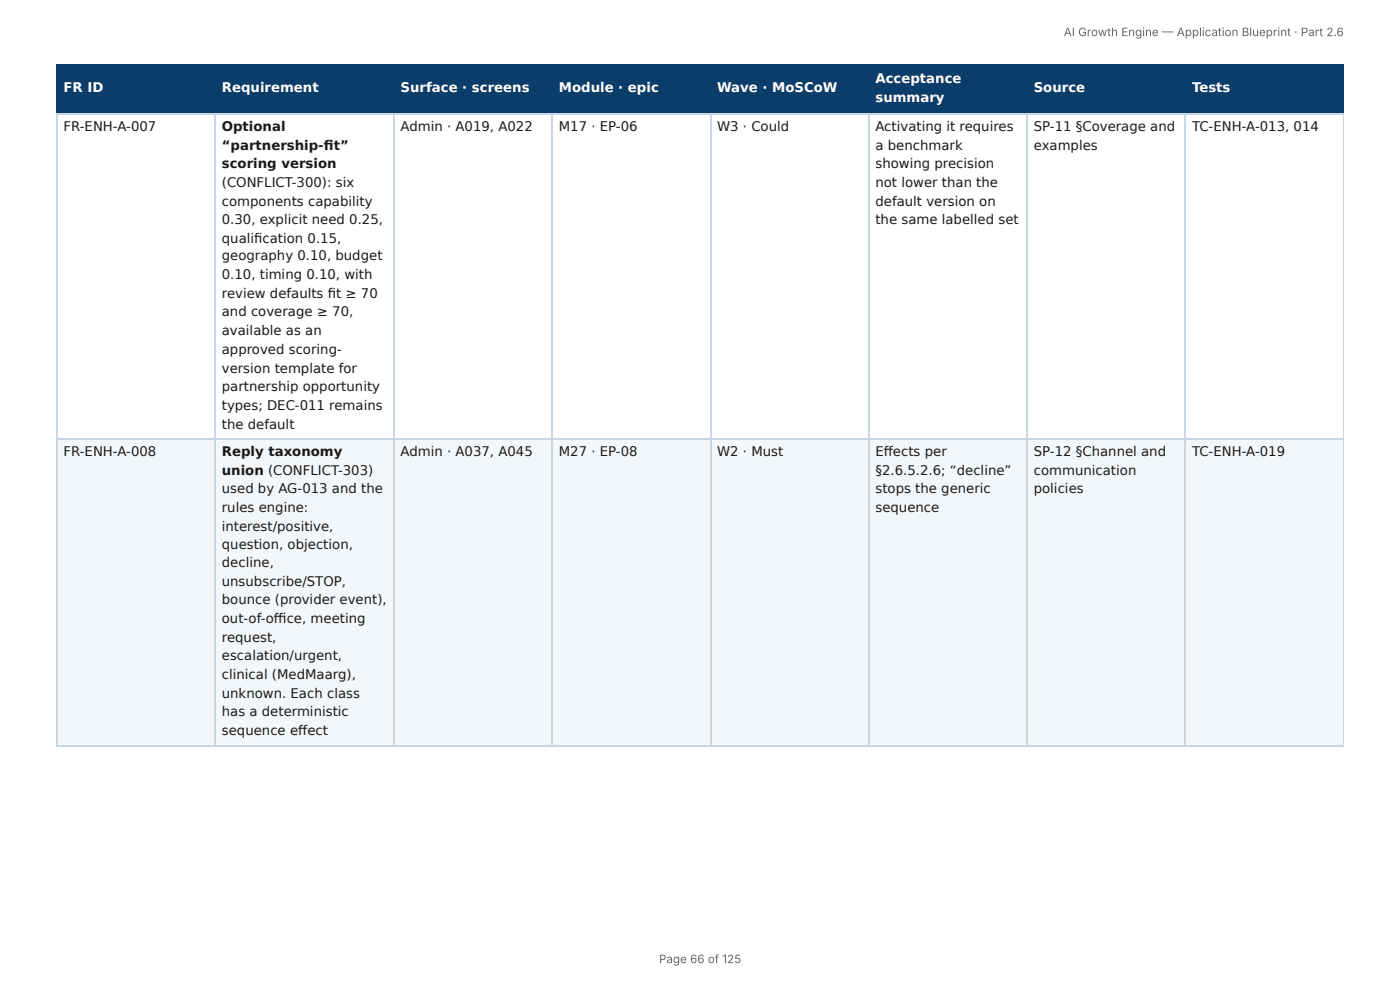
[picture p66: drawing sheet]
<svg xmlns="http://www.w3.org/2000/svg" width="297mm" height="210mm" viewBox="0 0 297 210" stroke-linecap="round" stroke-linejoin="round" font-family="sans-serif">
<defs><g id="words">
<g font-size="2.8" fill="#fff">
<text x="185.9" y="17.7">Acceptance</text>
<text x="13.5" y="19.6">FR ID</text>
<text x="47.1" y="19.6">Requirement</text>
<text x="85.1" y="19.6">Surface · screens</text>
<text x="118.7" y="19.6">Module · epic</text>
<text x="152.3" y="19.6">Wave · MoSCoW</text>
<text x="185.9" y="21.7">summary</text>
<text x="219.6" y="19.6">Source</text>
<text x="253.2" y="19.6">Tests</text>
</g>
<g font-size="2.8" fill="#1a1a1a">
<text x="13.5" y="27.8">FR-ENH-A-007</text>
<text x="47.1" y="27.8">Optional</text>
<text x="85.1" y="27.8">Admin · A019, A022</text>
<text x="118.7" y="27.8">M17 · EP-06</text>
<text x="152.3" y="27.8">W3 · Could</text>
<text x="185.9" y="27.8">Activating it requires</text>
<text x="219.6" y="27.8">SP-11 §Coverage and</text>
<text x="253.2" y="27.8">TC-ENH-A-013, 014</text>
<text x="47.1" y="31.7">“partnership-fi t”</text>
<text x="47.1" y="35.7">scoring version</text>
<text x="185.9" y="31.7">a benchmark</text>
<text x="185.9" y="35.7">showing precision</text>
<text x="219.6" y="31.7">examples</text>
<text x="47.1" y="39.7">(CONFLICT-300): six</text>
<text x="185.9" y="39.7">not lower than the</text>
<text x="47.1" y="43.7">components capability</text>
<text x="47.1" y="47.6">0.30, explicit need 0.25,</text>
<text x="185.9" y="43.7">default version on</text>
<text x="185.9" y="47.6">the same labelled set</text>
<text x="47.1" y="51.6">qualifi cation 0.15,</text>
<text x="47.1" y="55.3">geography 0.10, budget</text>
<text x="47.1" y="59.3">0.10, timing 0.10, with</text>
<text x="47.1" y="63.2">review defaults fi t ≥ 70</text>
<text x="47.1" y="67.2">and coverage ≥ 70,</text>
<text x="47.1" y="71.2">available as an</text>
<text x="47.1" y="75.1">approved scoring-</text>
<text x="47.1" y="79.1">version template for</text>
<text x="47.1" y="83.1">partnership opportunity</text>
<text x="47.1" y="87">types; DEC-011 remains</text>
<text x="47.1" y="91">the default</text>
<text x="13.5" y="96.8">FR-ENH-A-008</text>
<text x="47.1" y="96.8">Reply taxonomy</text>
<text x="47.1" y="100.8">union (CONFLICT-303)</text>
<text x="85.1" y="96.8">Admin · A037, A045</text>
<text x="118.7" y="96.8">M27 · EP-08</text>
<text x="152.3" y="96.8">W2 · Must</text>
<text x="185.9" y="96.8">Eff ects per</text>
<text x="185.9" y="100.8">§2.6.5.2.6; “decline”</text>
<text x="219.6" y="96.8">SP-12 §Channel and</text>
<text x="219.6" y="100.8">communication</text>
<text x="253.2" y="96.8">TC-ENH-A-019</text>
<text x="47.1" y="104.8">used by AG-013 and the</text>
<text x="185.9" y="104.8">stops the generic</text>
<text x="219.6" y="104.8">policies</text>
<text x="47.1" y="108.7">rules engine:</text>
<text x="47.1" y="112.7">interest/positive,</text>
<text x="185.9" y="108.7">sequence</text>
<text x="47.1" y="116.7">question, objection,</text>
<text x="47.1" y="120.4">decline,</text>
<text x="47.1" y="124.4">unsubscribe/STOP,</text>
<text x="47.1" y="128.3">bounce (provider event),</text>
<text x="47.1" y="132.3">out-of-offi ce, meeting</text>
<text x="47.1" y="136.3">request,</text>
<text x="47.1" y="140.2">escalation/urgent,</text>
<text x="47.1" y="144.2">clinical (MedMaarg),</text>
<text x="47.1" y="148.2">unknown. Each class</text>
<text x="47.1" y="152.1">has a deterministic</text>
<text x="47.1" y="156.1">sequence eff ect</text>
</g>
<g font-size="2.5" fill="#666">
<text x="225.9" y="7.7">AI Growth Engine — Application Blueprint · Part 2.6</text>
<text x="140" y="204.5">Page 66 of 125</text>
</g>
</g></defs>
<g fill="#0b3d6b">
<path d="M12.2 14h33.6v10.1h-33.6z"/>
<path d="M45.8 14h37.8v10.1h-37.8z"/>
<path d="M83.6 14h33.6v10.1h-33.6z"/>
<path d="M117.2 14h33.6v10.1h-33.6z"/>
<path d="M150.8 14h33.6v10.1h-33.6z"/>
<path d="M184.4 14h33.6v10.1h-33.6z"/>
<path d="M218 14h33.6v10.1h-33.6z"/>
<path d="M251.6 14h33.8v10.1h-33.8z"/>
</g>
<g fill="#f4f7fa">
<path d="M12.2 93.1h33.6v65.1h-33.6z"/>
<path d="M45.8 93.1h37.8v65.1h-37.8z"/>
<path d="M83.6 93.1h33.6v65.1h-33.6z"/>
<path d="M117.2 93.1h33.6v65.1h-33.6z"/>
<path d="M150.8 93.1h33.6v65.1h-33.6z"/>
<path d="M184.4 93.1h33.6v65.1h-33.6z"/>
<path d="M218 93.1h33.6v65.1h-33.6z"/>
<path d="M251.6 93.1h33.8v65.1h-33.8z"/>
</g>
<path d="M11.9 13.9h273.5M12 13.8v10.5M45.6 13.8v10.5M83.7 13.8v10.5M117.3 13.8v10.5M150.9 13.8v10.5M184.5 13.8v10.5M218.1 13.8v10.5M251.8 13.8v10.5M11.9 24.2h273.5" fill="none" stroke="#0b3d6b" stroke-width=".26"/>
<path d="M285.3 13.8v10.5" fill="none" stroke="#0b3d6b" stroke-width=".21"/>
<path d="M11.9 24.2h273.5M12 24.3v133.9M45.6 24.3v133.9M83.7 24.3v133.9M117.3 24.3v133.9M150.9 24.3v133.9M184.5 24.3v133.9M218.1 24.3v133.9M251.8 24.3v133.9M11.9 93.3h273.5M11.9 158.4h273.5" fill="none" stroke="#c9d6e3" stroke-width=".26"/>
<path d="M285.3 24.3v133.9" fill="none" stroke="#c9d6e3" stroke-width=".21"/>
<use href="#words"/>
</svg>
